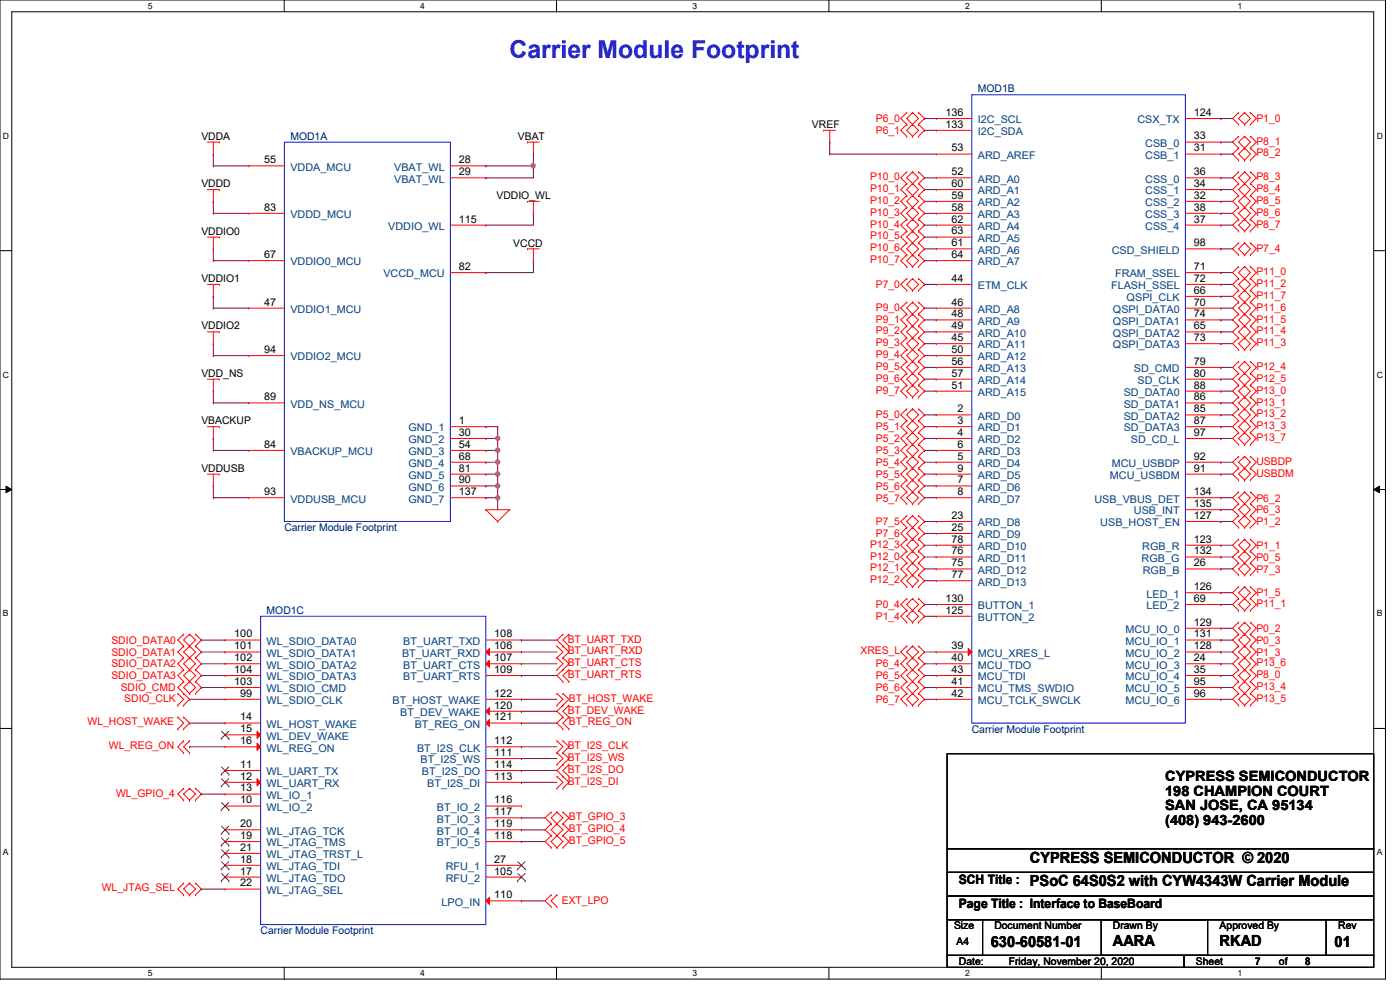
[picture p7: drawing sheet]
<svg xmlns="http://www.w3.org/2000/svg" width="297mm" height="210mm" viewBox="0 0 297 210" stroke-linecap="round" stroke-linejoin="round" font-family="sans-serif">
<defs><g id="words">
<text font-size="5.2" fill="#00f" x="108.1" y="12.4">Carrier Module Footprint</text>
<g font-size="3.3">
<text x="218.5" y="183">CYPRESS SEMICONDUCTOR © 2020</text>
<text x="218.5" y="188">PSoC 64S0S2 with CYW4343W Carrier Module</text>
<text x="210.2" y="200.9">630-60581-01</text>
<text x="236.1" y="200.6">AARA</text>
<text x="258.7" y="200.6">RKAD</text>
<text x="283.1" y="200.9">01</text>
</g>
<g font-size="3">
<text x="247.2" y="165.7">CYPRESS SEMICONDUCTOR</text>
<text x="247.2" y="168.8">198 CHAMPION COURT</text>
<text x="247.2" y="171.9">SAN JOSE, CA 95134</text>
<text x="247.2" y="175">(408) 943-2600</text>
</g>
<g font-size="2.8">
<text x="203.4" y="187.6">SCH Title :</text>
<text x="203.4" y="192.7">Page Title : Interface to BaseBoard</text>
</g>
<g font-size="2.2" fill="#000080">
<text x="207.4" y="19.6">MOD1B</text>
<text x="61.6" y="29.7">MOD1A</text>
<text x="60.3" y="112.6">Carrier Module Footprint</text>
<text x="56.6" y="130.3">MOD1C</text>
<text x="206.2" y="155.4">Carrier Module Footprint</text>
<text x="55.3" y="198.2">Carrier Module Footprint</text>
</g>
<g font-size="2.2">
<text x="42.7" y="29.7">VDDA</text>
<text x="109.9" y="29.7">VBAT</text>
<text x="172.3" y="27.2">VREF</text>
<text x="200.6" y="24.6">136</text>
<text x="200.6" y="27.1">133</text>
<text x="253.2" y="24.6">124</text>
<text x="253.2" y="29.6">33</text>
<text x="56" y="34.6">55</text>
<text x="97.3" y="34.6">28</text>
<text x="201.8" y="32.1">53</text>
<text x="253.2" y="32.1">31</text>
<text x="42.7" y="39.8">VDDD</text>
<text x="97.3" y="37.2">29</text>
<text x="201.8" y="37.2">52</text>
<text x="201.8" y="39.7">60</text>
<text x="253.2" y="37.2">36</text>
<text x="253.2" y="39.7">34</text>
<text x="56" y="44.7">83</text>
<text x="97.3" y="47.2">115</text>
<text x="105.3" y="42.2">VDDIO_WL</text>
<text x="201.8" y="42.2">59</text>
<text x="201.8" y="44.7">58</text>
<text x="201.8" y="47.2">62</text>
<text x="253.2" y="42.2">32</text>
<text x="253.2" y="44.7">38</text>
<text x="253.2" y="47.2">37</text>
<text x="42.7" y="49.8">VDDIO0</text>
<text x="108.9" y="52.3">VCCD</text>
<text x="201.8" y="49.7">63</text>
<text x="201.8" y="52.2">61</text>
<text x="253.2" y="52.2">98</text>
<text x="42.7" y="59.9">VDDIO1</text>
<text x="56" y="54.7">67</text>
<text x="97.3" y="57.3">82</text>
<text x="201.8" y="54.7">64</text>
<text x="201.8" y="59.8">44</text>
<text x="253.2" y="57.3">71</text>
<text x="253.2" y="59.8">72</text>
<text x="56" y="64.8">47</text>
<text x="201.8" y="64.8">46</text>
<text x="253.2" y="62.3">66</text>
<text x="253.2" y="64.8">70</text>
<text x="42.7" y="69.9">VDDIO2</text>
<text x="201.8" y="67.3">48</text>
<text x="201.8" y="69.8">49</text>
<text x="253.2" y="67.3">74</text>
<text x="253.2" y="69.8">65</text>
<text x="56" y="74.9">94</text>
<text x="201.8" y="72.3">45</text>
<text x="201.8" y="74.9">50</text>
<text x="201.8" y="77.4">56</text>
<text x="253.2" y="72.3">73</text>
<text x="253.2" y="77.4">79</text>
<text x="42.7" y="80">VDD_NS</text>
<text x="201.8" y="79.9">57</text>
<text x="201.8" y="82.4">51</text>
<text x="253.2" y="79.9">80</text>
<text x="253.2" y="82.4">88</text>
<text x="56" y="84.9">89</text>
<text x="97.3" y="90">1</text>
<text x="203.1" y="87.5">2</text>
<text x="203.1" y="90">3</text>
<text x="253.2" y="84.9">86</text>
<text x="253.2" y="87.5">85</text>
<text x="253.2" y="90">87</text>
<text x="42.7" y="90">VBACKUP</text>
<text x="56" y="95">84</text>
<text x="97.3" y="92.5">30</text>
<text x="97.3" y="95">54</text>
<text x="203.1" y="92.5">4</text>
<text x="203.1" y="95">6</text>
<text x="253.2" y="92.5">97</text>
<text x="42.7" y="100.1">VDDUSB</text>
<text x="97.3" y="97.5">68</text>
<text x="97.3" y="100">81</text>
<text x="203.1" y="97.5">5</text>
<text x="203.1" y="100">9</text>
<text x="253.2" y="100">91</text>
<text x="253.2" y="97.5">92</text>
<text x="56" y="105">93</text>
<text x="97.3" y="102.5">90</text>
<text x="97.3" y="105">137</text>
<text x="203.1" y="102.5">7</text>
<text x="203.1" y="105">8</text>
<text x="253.2" y="105">134</text>
<text x="253.2" y="107.6">135</text>
<text x="201.8" y="110.1">23</text>
<text x="201.8" y="112.6">25</text>
<text x="253.2" y="110.1">127</text>
<text x="201.8" y="115.1">78</text>
<text x="201.8" y="117.6">76</text>
<text x="253.2" y="115.1">123</text>
<text x="253.2" y="117.6">132</text>
<text x="201.8" y="120.1">75</text>
<text x="201.8" y="122.6">77</text>
<text x="253.2" y="120.1">26</text>
<text x="253.2" y="125.2">126</text>
<text x="200.6" y="130.2">125</text>
<text x="200.6" y="127.7">130</text>
<text x="253.2" y="127.7">69</text>
<text x="49.7" y="135.2">100</text>
<text x="49.7" y="137.8">101</text>
<text x="104.9" y="135.2">108</text>
<text x="104.9" y="137.8">106</text>
<text x="201.8" y="137.8">39</text>
<text x="253.2" y="132.7">129</text>
<text x="253.2" y="135.2">131</text>
<text x="253.2" y="137.8">128</text>
<text x="49.7" y="140.3">102</text>
<text x="49.7" y="142.7">104</text>
<text x="104.9" y="140.3">107</text>
<text x="104.9" y="142.7">109</text>
<text x="201.8" y="142.7">43</text>
<text x="201.8" y="140.3">40</text>
<text x="253.2" y="140.3">24</text>
<text x="253.2" y="142.7">35</text>
<text x="49.7" y="145.3">103</text>
<text x="51" y="147.8">99</text>
<text x="104.9" y="147.8">122</text>
<text x="201.8" y="147.8">42</text>
<text x="201.8" y="145.3">41</text>
<text x="253.2" y="145.3">95</text>
<text x="253.2" y="147.8">96</text>
<text x="51" y="152.8">14</text>
<text x="51" y="155.3">15</text>
<text x="104.9" y="150.3">120</text>
<text x="104.9" y="152.8">121</text>
<text x="51" y="157.9">16</text>
<text x="104.9" y="157.9">112</text>
<text x="104.9" y="160.4">111</text>
<text x="51" y="162.9">11</text>
<text x="51" y="165.4">12</text>
<text x="51" y="167.9">13</text>
<text x="104.9" y="162.9">114</text>
<text x="104.9" y="165.4">113</text>
<text x="51" y="170.4">10</text>
<text x="104.9" y="170.4">116</text>
<text x="104.9" y="172.9">117</text>
<text x="51" y="175.5">20</text>
<text x="51" y="178">19</text>
<text x="104.9" y="175.5">119</text>
<text x="104.9" y="178">118</text>
<text x="51" y="180.5">21</text>
<text x="51" y="183">18</text>
<text x="51" y="185.5">17</text>
<text x="104.9" y="183">27</text>
<text x="104.9" y="185.5">105</text>
<text x="51" y="188">22</text>
<text x="104.9" y="190.5">110</text>
<text x="202.4" y="197.1">Size</text>
<text x="210.9" y="197.1">Document Number</text>
<text x="236.1" y="197.1">Drawn By</text>
<text x="258.7" y="197.1">Approved By</text>
<text x="283.9" y="197.1">Rev</text>
<text x="202.9" y="200.4">A4</text>
<text x="203.4" y="204.7">Date:</text>
<text x="214" y="204.7">Friday, November 20, 2020</text>
<text x="253.7" y="204.7">Sheet</text>
<text x="266.3" y="204.7">7</text>
<text x="271.3" y="204.7">of</text>
<text x="276.9" y="204.7">8</text>
</g>
<g font-size="2.2" fill="#f00">
<text x="185.8" y="25.9">P6_0</text>
<text x="185.8" y="28.4">P6_1</text>
<text x="266.5" y="25.9">P1_0</text>
<text x="266.5" y="30.7">P8_1</text>
<text x="266.5" y="33.2">P8_2</text>
<text x="184.6" y="38.2">P10_0</text>
<text x="184.6" y="40.7">P10_1</text>
<text x="266.5" y="40.7">P8_4</text>
<text x="266.5" y="38.2">P8_3</text>
<text x="184.6" y="43.3">P10_2</text>
<text x="184.6" y="45.8">P10_3</text>
<text x="266.5" y="45.8">P8_6</text>
<text x="266.5" y="43.3">P8_5</text>
<text x="184.6" y="48.3">P10_4</text>
<text x="184.6" y="50.8">P10_5</text>
<text x="184.6" y="53.3">P10_6</text>
<text x="266.5" y="48.3">P8_7</text>
<text x="266.5" y="53.6">P7_4</text>
<text x="184.6" y="55.8">P10_7</text>
<text x="266.5" y="58.3">P11_0</text>
<text x="185.8" y="61.1">P7_0</text>
<text x="185.8" y="65.9">P9_0</text>
<text x="266.5" y="60.9">P11_2</text>
<text x="266.5" y="63.4">P11_7</text>
<text x="266.5" y="65.9">P11_6</text>
<text x="185.8" y="68.4">P9_1</text>
<text x="185.8" y="70.9">P9_2</text>
<text x="266.5" y="70.9">P11_4</text>
<text x="266.5" y="68.4">P11_5</text>
<text x="185.8" y="73.4">P9_3</text>
<text x="185.8" y="75.9">P9_4</text>
<text x="266.5" y="73.4">P11_3</text>
<text x="185.8" y="78.4">P9_5</text>
<text x="185.8" y="81">P9_6</text>
<text x="185.8" y="83.5">P9_7</text>
<text x="266.5" y="78.4">P12_4</text>
<text x="266.5" y="81">P12_5</text>
<text x="266.5" y="83.5">P13_0</text>
<text x="185.8" y="88.8">P5_0</text>
<text x="266.5" y="86">P13_1</text>
<text x="266.5" y="88.5">P13_2</text>
<text x="185.8" y="91.3">P5_1</text>
<text x="185.8" y="93.8">P5_2</text>
<text x="266.5" y="93.6">P13_7</text>
<text x="266.5" y="91">P13_3</text>
<text x="185.8" y="96.3">P5_3</text>
<text x="185.8" y="98.8">P5_4</text>
<text x="185.8" y="101.3">P5_5</text>
<text x="266.5" y="98.6">USBDP</text>
<text x="266.5" y="101.1">USBDM</text>
<text x="185.8" y="103.8">P5_6</text>
<text x="185.8" y="106.4">P5_7</text>
<text x="266.5" y="106.4">P6_2</text>
<text x="185.8" y="111.4">P7_5</text>
<text x="185.8" y="113.9">P7_6</text>
<text x="266.5" y="108.9">P6_3</text>
<text x="266.5" y="111.4">P1_2</text>
<text x="184.6" y="118.7">P12_0</text>
<text x="184.6" y="116.2">P12_3</text>
<text x="266.5" y="119">P0_5</text>
<text x="266.5" y="116.4">P1_1</text>
<text x="184.6" y="121.2">P12_1</text>
<text x="184.6" y="123.7">P12_2</text>
<text x="266.5" y="121.5">P7_3</text>
<text x="185.8" y="129">P0_4</text>
<text x="185.8" y="131.5">P1_4</text>
<text x="266.5" y="126.5">P1_5</text>
<text x="266.5" y="128.7">P11_1</text>
<text x="23.6" y="136.6">SDIO_DATA0</text>
<text x="120.4" y="136.3">BT_UART_TXD</text>
<text x="266.5" y="134">P0_2</text>
<text x="266.5" y="136.6">P0_3</text>
<text x="23.6" y="139.1">SDIO_DATA1</text>
<text x="23.6" y="141.6">SDIO_DATA2</text>
<text x="120.4" y="138.8">BT_UART_RXD</text>
<text x="120.4" y="141.3">BT_UART_CTS</text>
<text x="120.4" y="143.8">BT_UART_RTS</text>
<text x="182.5" y="138.8">XRES_L</text>
<text x="185.8" y="141.6">P6_4</text>
<text x="266.5" y="139.1">P1_3</text>
<text x="266.5" y="143.8">P8_0</text>
<text x="266.5" y="141.3">P13_6</text>
<text x="23.6" y="144.1">SDIO_DATA3</text>
<text x="25.6" y="146.6">SDIO_CMD</text>
<text x="26.4" y="148.9">SDIO_CLK</text>
<text x="120.7" y="148.9">BT_HOST_WAKE</text>
<text x="185.8" y="149.1">P6_7</text>
<text x="185.8" y="144.1">P6_5</text>
<text x="185.8" y="146.6">P6_6</text>
<text x="266.5" y="146.3">P13_4</text>
<text x="266.5" y="148.9">P13_5</text>
<text x="18.6" y="153.9">WL_HOST_WAKE</text>
<text x="120.4" y="151.4">BT_DEV_WAKE</text>
<text x="120.7" y="153.9">BT_REG_ON</text>
<text x="23.1" y="158.9">WL_REG_ON</text>
<text x="120.4" y="161.5">BT_I2S_WS</text>
<text x="120.4" y="158.9">BT_I2S_CLK</text>
<text x="120.4" y="164">BT_I2S_DO</text>
<text x="120.4" y="166.5">BT_I2S_DI</text>
<text x="24.6" y="169">WL_GPIO_4</text>
<text x="120.7" y="174">BT_GPIO_3</text>
<text x="120.7" y="176.5">BT_GPIO_4</text>
<text x="120.7" y="179">BT_GPIO_5</text>
<text x="21.6" y="189.1">WL_JTAG_SEL</text>
<text x="119.2" y="191.9">EXT_LPO</text>
</g>
<g font-size="2.2" fill="#004080">
<text x="207.4" y="26.2">I2C_SCL</text>
<text x="207.4" y="28.7">I2C_SDA</text>
<text x="241.3" y="26.2">CSX_TX</text>
<text x="207.4" y="33.7">ARD_AREF</text>
<text x="243" y="31.2">CSB_0</text>
<text x="243" y="33.7">CSB_1</text>
<text x="61.6" y="36.2">VDDA_MCU</text>
<text x="83.6" y="36.2">VBAT_WL</text>
<text x="83.6" y="38.7">VBAT_WL</text>
<text x="207.4" y="38.7">ARD_A0</text>
<text x="207.4" y="41.2">ARD_A1</text>
<text x="243" y="38.7">CSS_0</text>
<text x="243" y="41.2">CSS_1</text>
<text x="61.6" y="46.3">VDDD_MCU</text>
<text x="207.4" y="43.7">ARD_A2</text>
<text x="207.4" y="46.3">ARD_A3</text>
<text x="243" y="43.7">CSS_2</text>
<text x="243" y="46.3">CSS_3</text>
<text x="82.3" y="48.8">VDDIO_WL</text>
<text x="207.4" y="48.8">ARD_A4</text>
<text x="207.4" y="51.3">ARD_A5</text>
<text x="207.4" y="53.8">ARD_A6</text>
<text x="235.8" y="53.8">CSD_SHIELD</text>
<text x="243" y="48.8">CSS_4</text>
<text x="61.6" y="56.3">VDDIO0_MCU</text>
<text x="81.3" y="58.8">VCCD_MCU</text>
<text x="207.4" y="56.3">ARD_A7</text>
<text x="236.6" y="58.8">FRAM_SSEL</text>
<text x="207.4" y="61.3">ETM_CLK</text>
<text x="235.7" y="61.3">FLASH_SSEL</text>
<text x="239" y="63.9">QSPI_CLK</text>
<text x="61.6" y="66.4">VDDIO1_MCU</text>
<text x="207.4" y="66.4">ARD_A8</text>
<text x="207.4" y="68.9">ARD_A9</text>
<text x="207.4" y="71.4">ARD_A10</text>
<text x="236.1" y="66.4">QSPI_DATA0</text>
<text x="236.1" y="68.9">QSPI_DATA1</text>
<text x="236.1" y="71.4">QSPI_DATA2</text>
<text x="61.6" y="76.5">VDDIO2_MCU</text>
<text x="207.4" y="73.9">ARD_A11</text>
<text x="207.4" y="76.5">ARD_A12</text>
<text x="236.1" y="73.9">QSPI_DATA3</text>
<text x="207.4" y="79">ARD_A13</text>
<text x="207.4" y="81.4">ARD_A14</text>
<text x="207.4" y="84">ARD_A15</text>
<text x="238.4" y="84">SD_DATA0</text>
<text x="240.5" y="79">SD_CMD</text>
<text x="241.3" y="81.4">SD_CLK</text>
<text x="61.6" y="86.5">VDD_NS_MCU</text>
<text x="207.4" y="89">ARD_D0</text>
<text x="238.4" y="86.5">SD_DATA1</text>
<text x="238.4" y="89">SD_DATA2</text>
<text x="86.7" y="91.5">GND_1</text>
<text x="86.7" y="94">GND_2</text>
<text x="207.4" y="91.5">ARD_D1</text>
<text x="207.4" y="94">ARD_D2</text>
<text x="238.4" y="91.5">SD_DATA3</text>
<text x="239.9" y="94">SD_CD_L</text>
<text x="61.6" y="96.6">VBACKUP_MCU</text>
<text x="86.7" y="96.6">GND_3</text>
<text x="86.7" y="99.1">GND_4</text>
<text x="86.7" y="101.6">GND_5</text>
<text x="207.4" y="96.6">ARD_D3</text>
<text x="207.4" y="99.1">ARD_D4</text>
<text x="207.4" y="101.6">ARD_D5</text>
<text x="235.5" y="101.6">MCU_USBDM</text>
<text x="235.8" y="99.1">MCU_USBDP</text>
<text x="61.6" y="106.6">VDDUSB_MCU</text>
<text x="86.7" y="104.1">GND_6</text>
<text x="86.7" y="106.6">GND_7</text>
<text x="207.4" y="104.1">ARD_D6</text>
<text x="207.4" y="106.6">ARD_D7</text>
<text x="232.2" y="106.6">USB_VBUS_DET</text>
<text x="207.4" y="111.6">ARD_D8</text>
<text x="233.4" y="111.6">USB_HOST_EN</text>
<text x="240.5" y="109.1">USB_INT</text>
<text x="207.4" y="114.2">ARD_D9</text>
<text x="207.4" y="116.7">ARD_D10</text>
<text x="207.4" y="119.2">ARD_D11</text>
<text x="242.2" y="119.2">RGB_G</text>
<text x="242.3" y="116.7">RGB_R</text>
<text x="207.4" y="121.7">ARD_D12</text>
<text x="207.4" y="124.2">ARD_D13</text>
<text x="242.4" y="121.7">RGB_B</text>
<text x="207.4" y="131.7">BUTTON_2</text>
<text x="207.4" y="129.2">BUTTON_1</text>
<text x="243.2" y="126.7">LED_1</text>
<text x="243.2" y="129.2">LED_2</text>
<text x="56.6" y="136.8">WL_SDIO_DATA0</text>
<text x="85.6" y="136.8">BT_UART_TXD</text>
<text x="238.8" y="134.3">MCU_IO_0</text>
<text x="238.8" y="136.8">MCU_IO_1</text>
<text x="56.6" y="139.3">WL_SDIO_DATA1</text>
<text x="56.6" y="141.8">WL_SDIO_DATA2</text>
<text x="85.3" y="139.3">BT_UART_RXD</text>
<text x="85.6" y="141.8">BT_UART_CTS</text>
<text x="207.4" y="139.3">MCU_XRES_L</text>
<text x="207.4" y="141.8">MCU_TDO</text>
<text x="238.8" y="139.3">MCU_IO_2</text>
<text x="238.8" y="141.8">MCU_IO_3</text>
<text x="56.6" y="144.3">WL_SDIO_DATA3</text>
<text x="56.6" y="149.4">WL_SDIO_CLK</text>
<text x="56.6" y="146.9">WL_SDIO_CMD</text>
<text x="83.3" y="149.4">BT_HOST_WAKE</text>
<text x="85.6" y="144.3">BT_UART_RTS</text>
<text x="207.4" y="149.4">MCU_TCLK_SWCLK</text>
<text x="207.4" y="146.9">MCU_TMS_SWDIO</text>
<text x="207.4" y="144.3">MCU_TDI</text>
<text x="238.8" y="144.3">MCU_IO_4</text>
<text x="238.8" y="146.9">MCU_IO_5</text>
<text x="238.8" y="149.4">MCU_IO_6</text>
<text x="56.6" y="154.4">WL_HOST_WAKE</text>
<text x="84.9" y="151.9">BT_DEV_WAKE</text>
<text x="88" y="154.4">BT_REG_ON</text>
<text x="56.6" y="156.9">WL_DEV_WAKE</text>
<text x="56.6" y="159.4">WL_REG_ON</text>
<text x="88.5" y="159.4">BT_I2S_CLK</text>
<text x="89.2" y="161.9">BT_I2S_WS</text>
<text x="56.6" y="164.5">WL_UART_TX</text>
<text x="56.6" y="167">WL_UART_RX</text>
<text x="89.5" y="164.5">BT_I2S_DO</text>
<text x="90.6" y="167">BT_I2S_DI</text>
<text x="56.6" y="169.5">WL_IO_1</text>
<text x="56.6" y="172">WL_IO_2</text>
<text x="92.7" y="172">BT_IO_2</text>
<text x="56.6" y="177">WL_JTAG_TCK</text>
<text x="56.6" y="179.5">WL_JTAG_TMS</text>
<text x="92.7" y="174.5">BT_IO_3</text>
<text x="92.7" y="177">BT_IO_4</text>
<text x="92.7" y="179.5">BT_IO_5</text>
<text x="56.6" y="182">WL_JTAG_TRST_L</text>
<text x="56.6" y="184.6">WL_JTAG_TDI</text>
<text x="94.6" y="184.6">RFU_1</text>
<text x="56.6" y="187.1">WL_JTAG_TDO</text>
<text x="56.6" y="189.6">WL_JTAG_SEL</text>
<text x="94.6" y="187.1">RFU_2</text>
<text x="93.7" y="192.1">LPO_IN</text>
</g>
<g font-size="1.8">
<text x="31.4" y="1.9">5</text>
<text x="89.2" y="1.9">4</text>
<text x="146.9" y="1.9">3</text>
<text x="204.7" y="1.9">2</text>
<text x="262.5" y="1.9">1</text>
<text x=".6" y="29.4">D</text>
<text x="292.1" y="29.4">D</text>
<text x=".6" y="80.1">C</text>
<text x="292.1" y="80.1">C</text>
<text x=".6" y="130.8">B</text>
<text x="292.1" y="130.8">B</text>
<text x=".6" y="181.4">A</text>
<text x="292.1" y="181.4">A</text>
<text x="31.4" y="207.1">5</text>
<text x="89.2" y="207.1">4</text>
<text x="146.9" y="207.1">3</text>
<text x="204.7" y="207.1">2</text>
<text x="262.5" y="207.1">1</text>
</g>
</g></defs>
<path d="M0 0h293.9v207.7h-293.9zM2.5 2.5h288.9v202.7h-288.9z" fill="none" stroke="#000" stroke-width=".21"/>
<g fill="#fff">
<path d="M31.4 .3h.9v1.9h-.9z"/>
<path d="M31.4 205.4h.9v2h-.9z"/>
</g>
<path d="M60.3 0v2.5M60.3 205.2v2.5" fill="none" stroke="#000" stroke-width=".21"/>
<g fill="#fff">
<path d="M89.2 .3h.9v1.9h-.9z"/>
<path d="M89.2 205.4h.9v2h-.9z"/>
</g>
<path d="M118.1 0v2.5M118.1 205.2v2.5" fill="none" stroke="#000" stroke-width=".21"/>
<g fill="#fff">
<path d="M146.9 .3h1v1.9h-1z"/>
<path d="M146.9 205.4h1v2h-1z"/>
</g>
<path d="M175.9 0v2.5M175.9 205.2v2.5" fill="none" stroke="#000" stroke-width=".21"/>
<g fill="#fff">
<path d="M204.7 .3h1v1.9h-1z"/>
<path d="M204.7 205.4h1v2h-1z"/>
</g>
<path d="M233.6 0v2.5M233.6 205.2v2.5" fill="none" stroke="#000" stroke-width=".21"/>
<g fill="#fff">
<path d="M262.5 .3h1v1.9h-1z"/>
<path d="M262.5 205.4h1v2h-1z"/>
<path d="M.6 27.8h1.3v2h-1.3z"/>
<path d="M292.1 27.8h1.2v2h-1.2z"/>
<path d="M.6 78.5h1.3v2h-1.3z"/>
<path d="M292.1 78.5h1.2v2h-1.2z"/>
</g>
<path d="M0 53.2h2.5M291.4 53.2h2.5" fill="none" stroke="#000" stroke-width=".21"/>
<g fill="#fff">
<path d="M.6 129.2h1.2v1.9h-1.2z"/>
<path d="M292.1 129.2h1.1v1.9h-1.1z"/>
</g>
<path d="M0 103.8h2.5M1.3 103.1l1.2 .7-1.2 .7zM291.4 103.8l1.3-.7v1.4zM291.4 103.8h2.5" fill="none" stroke="#000" stroke-width=".21"/>
<path d="M1.3 103.1l1.2 .7-1.2 .7zM291.4 103.8l1.3-.7v1.4z" fill="#000"/>
<g fill="#fff">
<path d="M.6 179.8h1.2v2h-1.2z"/>
<path d="M292.1 179.8h1.1v2h-1.1z"/>
</g>
<path d="M0 154.5h2.5M200.9 159.9h90.5v20.1h-90.5zM291.4 154.5h2.5M200.9 180h90.5v5h-90.5zM200.9 185h90.5v5.1h-90.5zM200.9 195.1h7.5v7.5h-7.5zM200.9 190.1h90.5v5h-90.5zM208.4 195.1h72.9v7.5h-72.9zM233.6 195.1h22.6v7.5h-22.6zM281.3 195.1h10.1v7.5h-10.1zM200.9 202.6h50.3v2.6h-50.3zM251.2 202.6h40.2v2.6h-40.2z" fill="none" stroke="#000" stroke-width=".21"/>
<g fill="none" stroke="#f00" stroke-width=".21">
<path d="M44 30.1h2.5M45.3 32.7h.1M45.3 30.1v2.6M46.5 30.1h.1M111.9 30.1h.1M111.9 30.1h2.5M113.2 32.7h.1M113.2 30.1v2.6M174.8 27.6h.1M174.8 27.6h2.4M176 30.1h.1M176 27.6v2.5"/>
<path d="M192.4 23.9h.1M192.4 26.4h.1M192.4 28.9h.1M192.4 38.9h.1M192.4 36.4h.1M192.4 23.9l-1.3 1.2 1.3 1.3M192.4 26.4l-1.3 1.2 1.3 1.3M192.4 38.9l-1.3 1.3 1.3 1.3M192.4 36.4l-1.3 1.3 1.3 1.2M193.6 26.4h.1M193.6 23.9h.1M193.6 28.9h.1"/>
<path d="M193.6 36.4h.1M193.6 38.9h.1M193.6 23.9l1.3 1.2-1.3 1.3M193.6 23.9l-1.2 1.2 2.5 2.5-1.3 1.3M193.6 26.4l-1.2 1.2 1.2 1.3M193.6 36.4l1.3 1.3-1.3 1.2M193.6 36.4l-1.2 1.3 2.5 2.5-2.5 2.5 1.2 1.3M193.6 38.9l-1.2 1.3 1.2 1.3M194.9 23.9h.1M194.9 26.4h.1M194.9 28.9h.1M194.9 38.9h.1"/>
<path d="M194.9 36.4h.1M194.9 23.9l1.2 1.2-1.2 1.3M194.9 26.4l1.2 1.2-1.2 1.3M194.9 36.4l1.2 1.3-1.2 1.2M194.9 38.9l1.2 1.3-1.2 1.3M262.8 23.9h.1M262.8 26.4h.1M262.8 31.4h.1M262.8 28.9h.1M262.8 38.9h.1M262.8 36.4h.1M262.8 34h.1"/>
<path d="M262.8 23.9l-1.3 1.2 1.3 1.3M262.8 36.4l-1.3 1.3 1.3 1.2M262.8 38.9l-1.3 1.3 1.3 1.3M262.8 28.9l-1.3 1.2 1.3 1.3M262.8 31.4l-1.3 1.3 1.3 1.3M264 26.4h.1M264 23.9h.1M264 28.9h.1M264 31.4h.1M264 38.9h.1M264 36.4h.1M264 34h.1"/>
<path d="M264 36.4l1.3 1.3-2.5 2.5 2.5 2.5-1.3 1.3M264 23.9l-1.2 1.2 1.2 1.3M264 23.9l1.3 1.2-1.3 1.3M264 28.9l-1.2 1.2 1.2 1.3M264 28.9l1.3 1.2-1.3 1.3M264 38.9l1.3 1.3-1.3 1.3M264 36.4l-1.2 1.3 1.2 1.2M264 31.4l-1.2 1.3 1.2 1.3M264 31.4l1.3 1.3-1.3 1.3M265.3 23.9h.1M265.3 26.4h.1M265.3 31.4h.1"/>
<path d="M265.3 28.9h.1M265.3 38.9h.1M265.3 36.4h.1M265.3 34h.1M265.3 38.9l1.2 1.3-1.2 1.3M265.3 31.4l1.2 1.3-1.2 1.3M265.3 23.9l1.2 1.2-1.2 1.3M265.3 28.9l1.2 1.2-1.2 1.3M265.3 36.4l1.2 1.3-1.2 1.2M44 40.2h2.5M44 50.3h2.5M45.3 42.7h.1"/>
<path d="M45.3 52.8h.1M45.3 40.2v2.5M45.3 50.3v2.5M46.5 40.2h.1M46.5 50.3h.1M111.9 42.7h.1M111.9 52.8h.1M111.9 42.7h2.5M111.9 52.8h2.5M113.2 45.3h.1M113.2 55.3h.1M113.2 42.7v2.6"/>
<path d="M113.2 52.8v2.5M192.4 41.5h.1M192.4 44h.1M192.4 46.5h.1M192.4 49h.1M192.4 51.5h.1M192.4 54.1h.1M192.4 56.6h.1M192.4 59.1h.1M192.4 44l-1.3 1.3 1.3 1.2M192.4 41.5l-1.3 1.2 1.3 1.3M192.4 49l-1.3 1.3 1.3 1.2"/>
<path d="M192.4 51.5l-1.3 1.3 1.3 1.3M192.4 46.5l-1.3 1.3 1.3 1.2M192.4 54.1l-1.3 1.2 1.3 1.3M192.4 59.1l-1.3 1.2 1.3 1.3M193.6 41.5h.1M193.6 44h.1M193.6 46.5h.1M193.6 49h.1M193.6 51.5h.1M193.6 54.1h.1M193.6 56.6h.1M193.6 59.1h.1"/>
<path d="M193.6 41.5l1.3 1.2-1.3 1.3M193.6 44l1.3 1.3-2.5 2.5 1.2 1.2M193.6 44l-1.2 1.3 1.2 1.2M193.6 46.5l1.3 1.3-1.3 1.2M193.6 49l1.3 1.3-1.3 1.2M193.6 49l-1.2 1.3 2.5 2.5-2.5 2.5 1.2 1.3M193.6 51.5l-1.2 1.3 1.2 1.3M193.6 54.1l1.3 1.2-1.3 1.3M193.6 59.1l1.3 1.2-1.3 1.3M193.6 59.1l-1.2 1.2 1.2 1.3M194.9 41.5h.1M194.9 44h.1"/>
<path d="M194.9 46.5h.1M194.9 49h.1M194.9 51.5h.1M194.9 54.1h.1M194.9 56.6h.1M194.9 59.1h.1M194.9 44l1.2 1.3-1.2 1.2M194.9 41.5l1.2 1.2-1.2 1.3M194.9 49l1.2 1.3-1.2 1.2M194.9 46.5l1.2 1.3-1.2 1.2M194.9 51.5l1.2 1.3-1.2 1.3M194.9 54.1l1.2 1.2-1.2 1.3"/>
<path d="M194.9 59.1l1.2 1.2-1.2 1.3M262.8 41.5h.1M262.8 49h.1M262.8 46.5h.1M262.8 44h.1M262.8 59.1h.1M262.8 56.6h.1M262.8 51.5h.1M262.8 54.1h.1M262.8 44l-1.3 1.3 1.3 1.2M262.8 56.6l-1.3 1.2 1.3 1.3M262.8 46.5l-1.3 1.3 1.3 1.2"/>
<path d="M262.8 51.5l-1.3 1.3 1.3 1.3M262.8 41.5l-1.3 1.2 1.3 1.3M262.8 59.1l-1.3 1.2 1.3 1.3M264 41.5h.1M264 46.5h.1M264 49h.1M264 44h.1M264 56.6h.1M264 59.1h.1M264 54.1h.1M264 51.5h.1M264 46.5l-1.2 1.3 1.2 1.2"/>
<path d="M264 44l-1.2 1.3 2.5 2.5-1.3 1.2M264 44l1.3 1.3-1.3 1.2M264 41.5l-1.2 1.2 1.2 1.3M264 56.6l-1.2 1.2 2.5 2.5-1.3 1.3M264 56.6l1.3 1.2-1.3 1.3M264 59.1l-1.2 1.2 1.2 1.3M264 51.5l-1.2 1.3 1.2 1.3M264 51.5l1.3 1.3-1.3 1.3M265.3 41.5h.1M265.3 49h.1M265.3 46.5h.1M265.3 44h.1"/>
<path d="M265.3 59.1h.1M265.3 56.6h.1M265.3 51.5h.1M265.3 54.1h.1M265.3 44l1.2 1.3-1.2 1.2M265.3 51.5l1.2 1.3-1.2 1.3M265.3 46.5l1.2 1.3-1.2 1.2M265.3 41.5l1.2 1.2-1.2 1.3M265.3 56.6l1.2 1.2-1.2 1.3M265.3 59.1l1.2 1.2-1.2 1.3M44 60.3h2.5M44 70.4h2.5"/>
<path d="M45.3 62.9h.1M45.3 72.9h.1M45.3 60.3v2.6M45.3 70.4v2.5M46.5 60.3h.1M46.5 70.4h.1M192.4 61.6h.1M192.4 66.6h.1M192.4 64.1h.1M192.4 69.1h.1M192.4 71.7h.1M192.4 74.2h.1"/>
<path d="M192.4 76.7h.1M192.4 79.2h.1M192.4 76.7l-1.3 1.2 1.3 1.3M192.4 64.1l-1.3 1.3 1.3 1.2M192.4 69.1l-1.3 1.3 1.3 1.3M192.4 66.6l-1.3 1.3 1.3 1.2M192.4 74.2l-1.3 1.2 1.3 1.3M192.4 71.7l-1.3 1.2 1.3 1.3M192.4 79.2l-1.3 1.2 1.3 1.3M193.6 61.6h.1M193.6 64.1h.1M193.6 66.6h.1"/>
<path d="M193.6 69.1h.1M193.6 71.7h.1M193.6 74.2h.1M193.6 76.7h.1M193.6 79.2h.1M193.6 71.7l1.3 1.2-1.3 1.3M193.6 74.2l-1.2 1.2 2.5 2.5-2.5 2.5 1.2 1.3M193.6 64.1l1.3 1.3-2.5 2.5 1.2 1.2M193.6 64.1l-1.2 1.3 1.2 1.2M193.6 66.6l1.3 1.3-1.3 1.2M193.6 69.1l1.3 1.3-2.5 2.5 1.2 1.3M193.6 69.1l-1.2 1.3 1.2 1.3"/>
<path d="M193.6 74.2l1.3 1.2-1.3 1.3M193.6 76.7l-1.2 1.2 1.2 1.3M193.6 79.2l1.3 1.2-1.3 1.3M194.9 61.6h.1M194.9 66.6h.1M194.9 64.1h.1M194.9 69.1h.1M194.9 71.7h.1M194.9 74.2h.1M194.9 76.7h.1M194.9 79.2h.1M194.9 71.7l1.2 1.2-1.2 1.3"/>
<path d="M194.9 64.1l1.2 1.3-1.2 1.2M194.9 66.6l1.2 1.3-1.2 1.2M194.9 69.1l1.2 1.3-1.2 1.3M194.9 74.2l1.2 1.2-1.2 1.3M194.9 76.7l1.2 1.2-1.2 1.3M194.9 79.2l1.2 1.2-1.2 1.3M262.8 79.2h.1M262.8 76.7h.1M262.8 61.6h.1M262.8 64.1h.1M262.8 71.7h.1M262.8 74.2h.1"/>
<path d="M262.8 69.1h.1M262.8 66.6h.1M262.8 76.7l-1.3 1.2 1.3 1.3M262.8 71.7l-1.3 1.2 1.3 1.3M262.8 79.2l-1.3 1.2 1.3 1.3M262.8 61.6l-1.3 1.3 1.3 1.2M262.8 64.1l-1.3 1.3 1.3 1.2M262.8 69.1l-1.3 1.3 1.3 1.3M262.8 66.6l-1.3 1.3 1.3 1.2M264 76.7h.1M264 79.2h.1M264 61.6h.1"/>
<path d="M264 64.1h.1M264 74.2h.1M264 71.7h.1M264 69.1h.1M264 66.6h.1M264 76.7l-1.2 1.2 2.5 2.5-1.3 1.3M264 76.7l1.3 1.2-1.3 1.3M264 79.2l-1.2 1.2 1.2 1.3M264 61.6l-1.2 1.3 1.2 1.2M264 61.6l1.3 1.3-2.5 2.5 2.5 2.5-1.3 1.2M264 71.7l-1.2 1.2 1.2 1.3M264 69.1l-1.2 1.3 2.5 2.5-1.3 1.3"/>
<path d="M264 69.1l1.3 1.3-1.3 1.3M264 66.6l-1.2 1.3 1.2 1.2M264 64.1l1.3 1.3-1.3 1.2M265.3 79.2h.1M265.3 76.7h.1M265.3 61.6h.1M265.3 64.1h.1M265.3 71.7h.1M265.3 74.2h.1M265.3 69.1h.1M265.3 66.6h.1M265.3 71.7l1.2 1.2-1.2 1.3"/>
<path d="M265.3 76.7l1.2 1.2-1.2 1.3M265.3 79.2l1.2 1.2-1.2 1.3M265.3 61.6l1.2 1.3-1.2 1.2M265.3 64.1l1.2 1.3-1.2 1.2M265.3 69.1l1.2 1.3-1.2 1.3M265.3 66.6l1.2 1.3-1.2 1.2M44 80.4h2.5M44 90.5h2.5M45.3 83h.1M45.3 93h.1M45.3 80.4v2.6M45.3 90.5v2.5"/>
<path d="M46.5 80.4h.1M46.5 90.5h.1M192.4 81.7h.1M192.4 84.2h.1M192.4 86.7h.1M192.4 89.2h.1M192.4 91.8h.1M192.4 94.3h.1M192.4 96.8h.1M192.4 99.3h.1M192.4 94.3l-1.3 1.2 1.3 1.3M192.4 86.7l-1.3 1.3 1.3 1.2"/>
<path d="M192.4 99.3l-1.3 1.3 1.3 1.2M192.4 81.7l-1.3 1.3 1.3 1.2M192.4 89.2l-1.3 1.3 1.3 1.3M192.4 91.8l-1.3 1.2 1.3 1.3M192.4 96.8l-1.3 1.2 1.3 1.3M193.6 81.7h.1M193.6 84.2h.1M193.6 89.2h.1M193.6 86.7h.1M193.6 91.8h.1M193.6 94.3h.1M193.6 96.8h.1"/>
<path d="M193.6 99.3h.1M193.6 86.7l-1.2 1.3 2.5 2.5-2.5 2.5 1.2 1.3M193.6 94.3l1.3 1.2-2.5 2.5 1.2 1.3M193.6 96.8l1.3 1.2-1.3 1.3M193.6 99.3l-1.2 1.3 2.5 2.5-2.5 2.5 1.2 1.2M193.6 81.7l1.3 1.3-1.3 1.2M193.6 81.7l-1.2 1.3 1.2 1.2M193.6 86.7l1.3 1.3-1.3 1.2M193.6 89.2l-1.2 1.3 1.2 1.3M193.6 91.8l1.3 1.2-1.3 1.3M193.6 94.3l-1.2 1.2 1.2 1.3M193.6 99.3l1.3 1.3-1.3 1.2"/>
<path d="M194.9 81.7h.1M194.9 84.2h.1M194.9 86.7h.1M194.9 89.2h.1M194.9 91.8h.1M194.9 94.3h.1M194.9 96.8h.1M194.9 99.3h.1M194.9 89.2l1.2 1.3-1.2 1.3M194.9 81.7l1.2 1.3-1.2 1.2M194.9 96.8l1.2 1.2-1.2 1.3M194.9 94.3l1.2 1.2-1.2 1.3"/>
<path d="M194.9 86.7l1.2 1.3-1.2 1.2M194.9 91.8l1.2 1.2-1.2 1.3M194.9 99.3l1.2 1.3-1.2 1.2M262.8 99.3h.1M262.8 96.8h.1M262.8 94.3h.1M262.8 91.8h.1M262.8 81.7h.1M262.8 84.2h.1M262.8 86.7h.1M262.8 89.2h.1M262.8 96.8l-1.3 1.2 1.3 1.3"/>
<path d="M262.8 99.3l-1.3 1.3 1.3 1.2M262.8 91.8l-1.3 1.2 1.3 1.3M262.8 81.7l-1.3 1.3 1.3 1.2M262.8 86.7l-1.3 1.3 1.3 1.2M262.8 84.2l-1.3 1.3 1.3 1.2M262.8 89.2l-1.3 1.3 1.3 1.3M264 96.8h.1M264 99.3h.1M264 91.8h.1M264 94.3h.1M264 81.7h.1M264 84.2h.1"/>
<path d="M264 86.7h.1M264 89.2h.1M264 96.8l-1.2 1.2 1.2 1.3M264 96.8l1.3 1.2-1.3 1.3M264 99.3l-1.2 1.3 1.2 1.2M264 99.3l1.3 1.3-1.3 1.2M264 91.8l-1.2 1.2 1.2 1.3M264 89.2l-1.2 1.3 2.5 2.5-1.3 1.3M264 81.7l-1.2 1.3 2.5 2.5-1.3 1.2M264 81.7l1.3 1.3-1.3 1.2M264 84.2l-1.2 1.3 1.2 1.2M264 86.7l-1.2 1.3 1.2 1.2"/>
<path d="M264 86.7l1.3 1.3-1.3 1.2M264 89.2l1.3 1.3-1.3 1.3M265.3 99.3h.1M265.3 96.8h.1M265.3 94.3h.1M265.3 91.8h.1M265.3 81.7h.1M265.3 84.2h.1M265.3 86.7h.1M265.3 89.2h.1M265.3 96.8l1.2 1.2-1.2 1.3M265.3 99.3l1.2 1.3-1.2 1.2"/>
<path d="M265.3 91.8l1.2 1.2-1.2 1.3M265.3 81.7l1.2 1.3-1.2 1.2M265.3 86.7l1.2 1.3-1.2 1.2M265.3 89.2l1.2 1.3-1.2 1.3M265.3 84.2l1.2 1.3-1.2 1.2M44 100.6h2.5M45.3 103.1h.1M45.3 100.6v2.5M46.5 100.6h.1M103.1 108.1h.1M103.1 108.1h5M103.1 108.1l2.5 2.5"/>
<path d="M105.6 110.6h.1M108.1 108.1h.1M108.1 108.1l-2.5 2.5M192.4 101.8h.1M192.4 104.4h.1M192.4 106.8h.1M192.4 109.4h.1M192.4 111.9h.1M192.4 114.4h.1M192.4 119.4h.1M192.4 116.9h.1M192.4 114.4l-1.3 1.3 1.3 1.2"/>
<path d="M192.4 101.8l-1.3 1.3 1.3 1.3M192.4 104.4l-1.3 1.2 1.3 1.2M192.4 109.4l-1.3 1.2 1.3 1.3M192.4 111.9l-1.3 1.3 1.3 1.2M192.4 116.9l-1.3 1.3 1.3 1.2M192.4 119.4l-1.3 1.3 1.3 1.3M193.6 101.8h.1M193.6 104.4h.1M193.6 106.8h.1M193.6 111.9h.1M193.6 109.4h.1M193.6 114.4h.1"/>
<path d="M193.6 116.9h.1M193.6 119.4h.1M193.6 111.9l-1.2 1.3 2.5 2.5-2.5 2.5 1.2 1.2M193.6 101.8l-1.2 1.3 1.2 1.3M193.6 104.4l1.3 1.2-1.3 1.2M193.6 109.4l1.3 1.2-1.3 1.3M193.6 109.4l-1.2 1.2 1.2 1.3M193.6 111.9l1.3 1.3-1.3 1.2M193.6 116.9l1.3 1.3-1.3 1.2M193.6 119.4l1.3 1.3-2.5 2.5 1.2 1.3M193.6 119.4l-1.2 1.3 1.2 1.3M193.6 114.4l-1.2 1.3 1.2 1.2"/>
<path d="M194.9 101.8h.1M194.9 104.4h.1M194.9 106.8h.1M194.9 109.4h.1M194.9 111.9h.1M194.9 114.4h.1M194.9 119.4h.1M194.9 116.9h.1M194.9 109.4l1.2 1.2-1.2 1.3M194.9 101.8l1.2 1.3-1.2 1.3M194.9 104.4l1.2 1.2-1.2 1.2M194.9 114.4l1.2 1.3-1.2 1.2"/>
<path d="M194.9 111.9l1.2 1.3-1.2 1.2M194.9 116.9l1.2 1.3-1.2 1.2M194.9 119.4l1.2 1.3-1.2 1.3M262.8 104.4h.1M262.8 106.8h.1M262.8 109.4h.1M262.8 101.8h.1M262.8 111.9h.1M262.8 116.9h.1M262.8 119.4h.1M262.8 114.4h.1M262.8 104.4l-1.3 1.2 1.3 1.2"/>
<path d="M262.8 106.8l-1.3 1.3 1.3 1.3M262.8 109.4l-1.3 1.2 1.3 1.3M262.8 114.4l-1.3 1.3 1.3 1.2M262.8 116.9l-1.3 1.3 1.3 1.2M262.8 119.4l-1.3 1.3 1.3 1.3M264 106.8h.1M264 104.4h.1M264 109.4h.1M264 101.8h.1M264 111.9h.1M264 119.4h.1M264 116.9h.1"/>
<path d="M264 114.4h.1M264 104.4l-1.2 1.2 1.2 1.2M264 104.4l1.3 1.2-1.3 1.2M264 106.8l-1.2 1.3 2.5 2.5-1.3 1.3M264 106.8l1.3 1.3-1.3 1.3M264 109.4l-1.2 1.2 1.2 1.3M264 116.9l-1.2 1.3 1.2 1.2M264 114.4l-1.2 1.3 2.5 2.5-1.3 1.2M264 114.4l1.3 1.3-1.3 1.2M264 119.4l-1.2 1.3 1.2 1.3M264 119.4l1.3 1.3-1.3 1.3M265.3 104.4h.1"/>
<path d="M265.3 106.8h.1M265.3 109.4h.1M265.3 101.8h.1M265.3 111.9h.1M265.3 116.9h.1M265.3 119.4h.1M265.3 114.4h.1M265.3 104.4l1.2 1.2-1.2 1.2M265.3 106.8l1.2 1.3-1.2 1.3M265.3 109.4l1.2 1.2-1.2 1.3M265.3 116.9l1.2 1.3-1.2 1.2M265.3 119.4l1.2 1.3-1.2 1.3"/>
<path d="M265.3 114.4l1.2 1.3-1.2 1.2M38.9 134.5h.1M38.9 137h.1M38.9 139.5h.1M38.9 134.5l-1.2 1.3 1.2 1.2M38.9 137l-1.2 1.3 1.2 1.2M38.9 139.5l-1.2 1.3 1.2 1.3M40.2 137h.1M40.2 134.5h.1M40.2 139.5h.1M40.2 134.5l1.3 1.3-2.6 2.5 1.3 1.2M40.2 134.5l-1.3 1.3 2.6 2.5-1.3 1.2"/>
<path d="M40.2 139.5l1.3 1.3-1.3 1.3M40.2 139.5l-1.3 1.3 1.3 1.3M41.5 134.5h.1M41.5 137h.1M41.5 139.5h.1M41.5 134.5l1.2 1.3-1.2 1.2M41.5 137l1.2 1.3-1.2 1.2M41.5 139.5l1.2 1.3-1.2 1.3M47.8 135.8h.1M47.8 138.3h.1M47.8 135.8h7.5M47.8 138.3h7.5"/>
<path d="M118.2 139.5h.1M118.2 137h.1M118.2 137l1.2 1.3-1.2 1.2M118.2 139.5l1.2 1.3-1.2 1.3M119.4 139.5h.1M119.4 137h.1M119.4 134.5h.1M119.4 134.5l-1.2 1.3 2.5 2.5-1.3 1.2M119.4 139.5l1.3 1.3-1.3 1.3M120.7 137h.1M120.7 134.5h.1M120.7 134.5l-1.3 1.3 1.3 1.2"/>
<path d="M192.4 122h.1M192.4 124.5h.1M192.4 127h.1M192.4 129.5h.1M192.4 132h.1M192.4 139.5h.1M192.4 137h.1M192.4 127l-1.3 1.2 1.3 1.3M192.4 122l-1.3 1.2 1.3 1.3M192.4 129.5l-1.3 1.2 1.3 1.3M192.4 137l-1.3 1.3 1.3 1.2M192.4 139.5l-1.3 1.3 1.3 1.3"/>
<path d="M193.6 122h.1M193.6 124.5h.1M193.6 129.5h.1M193.6 127h.1M193.6 132h.1M193.6 137h.1M193.6 139.5h.1M193.6 122l1.3 1.2-1.3 1.3M193.6 127l1.3 1.2-2.5 2.5 1.2 1.3M193.6 127l-1.2 1.2 1.2 1.3M193.6 129.5l1.3 1.2-1.3 1.3M193.6 137l1.3 1.3-1.3 1.2"/>
<path d="M193.6 137l-1.2 1.3 2.5 2.5-2.5 2.5 1.2 1.3M193.6 139.5l-1.2 1.3 1.2 1.3M194.9 122h.1M194.9 124.5h.1M194.9 127h.1M194.9 129.5h.1M194.9 132h.1M194.9 139.5h.1M194.9 137h.1M194.9 122l1.2 1.2-1.2 1.3M194.9 127l1.2 1.2-1.2 1.3M194.9 129.5l1.2 1.2-1.2 1.3"/>
<path d="M194.9 137l1.2 1.3-1.2 1.2M194.9 139.5l1.2 1.3-1.2 1.3M262.8 122h.1M262.8 124.5h.1M262.8 127h.1M262.8 129.5h.1M262.8 132h.1M262.8 134.5h.1M262.8 137h.1M262.8 139.5h.1M262.8 124.5l-1.3 1.2 1.3 1.3M262.8 127l-1.3 1.2 1.3 1.3"/>
<path d="M262.8 132l-1.3 1.3 1.3 1.2M262.8 137l-1.3 1.3 1.3 1.2M262.8 134.5l-1.3 1.3 1.3 1.2M262.8 139.5l-1.3 1.3 1.3 1.3M264 122h.1M264 127h.1M264 124.5h.1M264 129.5h.1M264 134.5h.1M264 132h.1M264 137h.1M264 139.5h.1"/>
<path d="M264 124.5l-1.2 1.2 1.2 1.3M264 124.5l1.3 1.2-2.5 2.5 1.2 1.3M264 127l1.3 1.2-1.3 1.3M264 132l-1.2 1.3 2.5 2.5-1.3 1.2M264 132l1.3 1.3-1.3 1.2M264 134.5l-1.2 1.3 1.2 1.2M264 137l-1.2 1.3 1.2 1.2M264 137l1.3 1.3-2.5 2.5 1.2 1.3M264 139.5l1.3 1.3-1.3 1.3M265.3 122h.1M265.3 124.5h.1M265.3 127h.1"/>
<path d="M265.3 129.5h.1M265.3 132h.1M265.3 134.5h.1M265.3 137h.1M265.3 139.5h.1M265.3 124.5l1.2 1.2-1.2 1.3M265.3 132l1.2 1.3-1.2 1.2M265.3 127l1.2 1.2-1.2 1.3M265.3 139.5l1.2 1.3-1.2 1.3M265.3 137l1.2 1.3-1.2 1.2M265.3 134.5l1.2 1.3-1.2 1.2M37.7 149.6h.1"/>
<path d="M37.7 147.1h.1M37.7 152.1h.1M37.7 154.6h.1M37.7 147.1l1.2 1.2-1.2 1.3M37.7 152.1l1.2 1.3-1.2 1.2M38.9 142.1h.1M38.9 144.6h.1M38.9 147.1h.1M38.9 149.6h.1M38.9 157.1h.1M38.9 159.7h.1M38.9 154.6h.1"/>
<path d="M38.9 152.1h.1M38.9 142.1l-1.2 1.2 1.2 1.3M38.9 144.6l-1.2 1.2 1.2 1.3M38.9 147.1l1.3 1.2-1.3 1.3M38.9 157.1l-1.2 1.3 1.2 1.3M38.9 152.1l1.3 1.3-1.3 1.2M40.2 142.1h.1M40.2 144.6h.1M40.2 147.1h.1M40.2 157.1h.1M40.2 159.7h.1M40.2 142.1l1.3 1.2-2.6 2.5 1.3 1.3"/>
<path d="M40.2 142.1l-1.3 1.2 2.6 2.5-1.3 1.3M40.2 157.1l-1.3 1.3 1.3 1.3M41.5 142.1h.1M41.5 144.6h.1M41.5 147.1h.1M41.5 142.1l1.2 1.2-1.2 1.3M41.5 144.6l1.2 1.2-1.2 1.3M47.8 140.8h.1M47.8 143.3h.1M47.8 148.3h.1M47.8 145.8h.1M47.8 153.4h.1"/>
<path d="M47.8 140.8h7.5M47.8 143.3h7.5M47.8 148.3h7.5M47.8 145.8h7.5M47.8 153.4h7.5M118.2 142.1h.1M118.2 147.1h.1M118.2 149.6h.1M118.2 159.7h.1M118.2 157.1h.1M118.2 147.1l1.2 1.2-1.2 1.3M118.2 159.7l1.2 1.2-1.2 1.3"/>
<path d="M118.2 157.1l1.2 1.3-1.2 1.3M119.4 142.1h.1M119.4 144.6h.1M119.4 152.1h.1M119.4 149.6h.1M119.4 147.1h.1M119.4 154.6h.1M119.4 159.7h.1M119.4 157.1h.1M119.4 142.1l-1.2 1.2 1.2 1.3M119.4 147.1l1.3 1.2-2.5 2.6 1.2 1.2M119.4 152.1l-1.2 1.3 1.2 1.2"/>
<path d="M119.4 159.7l1.3 1.2-2.5 2.5 1.2 1.3M119.4 157.1l1.3 1.3-1.3 1.3M120.7 144.6h.1M120.7 142.1h.1M120.7 149.6h.1M120.7 152.1h.1M120.7 154.6h.1M120.7 142.1l-1.3 1.2 1.3 1.3M120.7 149.6l-1.3 1.3 1.3 1.2M120.7 152.1l-1.3 1.3 1.3 1.2M192.4 147.1h.1M192.4 149.6h.1"/>
<path d="M192.4 142.1h.1M192.4 144.6h.1M192.4 147.1l-1.3 1.2 1.3 1.3M192.4 144.6l-1.3 1.2 1.3 1.3M192.4 142.1l-1.3 1.2 1.3 1.3M193.6 149.6h.1M193.6 147.1h.1M193.6 142.1h.1M193.6 144.6h.1M193.6 144.6l1.3 1.2-2.5 2.5 1.2 1.3M193.6 147.1l1.3 1.2-1.3 1.3M193.6 142.1l1.3 1.2-1.3 1.3"/>
<path d="M193.6 144.6l-1.2 1.2 1.2 1.3M194.9 147.1h.1M194.9 149.6h.1M194.9 142.1h.1M194.9 144.6h.1M194.9 142.1l1.2 1.2-1.2 1.3M194.9 147.1l1.2 1.2-1.2 1.3M194.9 144.6l1.2 1.2-1.2 1.3M262.8 147.1h.1M262.8 144.6h.1M262.8 149.6h.1M262.8 142.1h.1"/>
<path d="M262.8 144.6l-1.3 1.2 1.3 1.3M262.8 147.1l-1.3 1.2 1.3 1.3M262.8 142.1l-1.3 1.2 1.3 1.3M264 144.6h.1M264 147.1h.1M264 149.6h.1M264 142.1h.1M264 144.6l-1.2 1.2 2.5 2.5-1.3 1.3M264 144.6l1.3 1.2-1.3 1.3M264 147.1l-1.2 1.2 1.2 1.3M264 142.1l-1.2 1.2 1.2 1.3M264 142.1l1.3 1.2-1.3 1.3"/>
<path d="M265.3 147.1h.1M265.3 144.6h.1M265.3 149.6h.1M265.3 142.1h.1M265.3 144.6l1.2 1.2-1.2 1.3M265.3 147.1l1.2 1.2-1.2 1.3M265.3 142.1l1.2 1.2-1.2 1.3M38.9 169.7h.1M38.9 167.2h.1M38.9 167.2l-1.2 1.2 1.2 1.3M40.2 167.2h.1M40.2 169.7h.1"/>
<path d="M40.2 167.2l1.3 1.2-1.3 1.3M40.2 167.2l-1.3 1.2 1.3 1.3M41.5 169.7h.1M41.5 167.2h.1M41.5 167.2l1.2 1.2-1.2 1.3M116.9 172.3h.1M116.9 174.8h.1M116.9 177.2h.1M116.9 179.8h.1M116.9 172.3l-1.2 1.2 1.2 1.3M116.9 177.2l-1.2 1.3 1.2 1.3M116.9 174.8l-1.2 1.2 1.2 1.2"/>
<path d="M118.2 162.2h.1M118.2 167.2h.1M118.2 164.7h.1M118.2 174.8h.1M118.2 172.3h.1M118.2 177.2h.1M118.2 179.8h.1M118.2 164.7l1.2 1.2-1.2 1.3M118.2 172.3l-1.3 1.2 1.3 1.3M118.2 172.3l1.2 1.2-1.2 1.3M118.2 174.8l-1.3 1.2 2.5 2.5-1.2 1.3M118.2 174.8l1.2 1.2-1.2 1.2"/>
<path d="M118.2 177.2l-1.3 1.3 1.3 1.3M119.4 162.2h.1M119.4 164.7h.1M119.4 167.2h.1M119.4 172.3h.1M119.4 174.8h.1M119.4 177.2h.1M119.4 179.8h.1M119.4 164.7l1.3 1.2-1.3 1.3M119.4 172.3l1.3 1.2-1.3 1.3M119.4 174.8l1.3 1.2-1.3 1.2M119.4 177.2l1.3 1.3-1.3 1.3"/>
<path d="M120.7 164.7h.1M120.7 162.2h.1M120.7 162.2l-1.3 1.2 1.3 1.3M38.9 189.8h.1M38.9 187.3h.1M38.9 187.3l-1.2 1.3 1.2 1.2M40.2 187.3h.1M40.2 189.8h.1M40.2 187.3l1.3 1.3-1.3 1.2M40.2 187.3l-1.3 1.3 1.3 1.2M41.5 189.8h.1M41.5 187.3h.1"/>
<path d="M41.5 187.3l1.2 1.3-1.2 1.2M116.9 189.8h.1M116.9 192.4h.1M116.9 189.8l-1.2 1.3 1.2 1.3M118.2 192.4h.1M118.2 189.8h.1M118.2 189.8l-1.3 1.3 1.3 1.3"/>
</g>
<path d="M55.3 130.7h47.8v65.4h-47.8z" fill="none" stroke="#00f" stroke-width=".21"/>
<path d="M54.5 155.1l.8 .8-.8 .7z" fill="#f00"/>
<path d="M47.8 155.9h.1M47.8 155.9h7.5M54.5 155.1l.8 .8-.8 .7z" fill="none" stroke="#f00" stroke-width=".21"/>
<path d="M46.9 156.7h.1M47 155.1l1.6 1.6M48.5 155.1l-1.6 1.6M48.6 156.7h.1" fill="none" stroke="#804000" stroke-width=".21"/>
<path d="M54.5 157.6l.8 .8-.8 .8z" fill="#f00"/>
<path d="M47.8 158.4h.1M47.8 158.4h7.5M54.5 157.6l.8 .8-.8 .8zM47.8 163.4h.1M47.8 163.4h7.5" fill="none" stroke="#f00" stroke-width=".21"/>
<path d="M46.9 164.3h.1M47 162.7l1.6 1.6M48.5 162.7l-1.6 1.6M48.6 164.3h.1" fill="none" stroke="#804000" stroke-width=".21"/>
<path d="M54.5 165.2l.8 .7-.8 .8z" fill="#f00"/>
<g fill="none" stroke="#f00" stroke-width=".21">
<path d="M103.1 135.8h7.5M110.6 135.8h.1M47.8 165.9h.1M47.8 168.4h.1M47.8 171h.1M47.8 176h.1M47.8 178.5h.1M47.8 165.9h7.5M47.8 168.4h7.5M47.8 171h7.5M47.8 176h7.5M47.8 178.5h7.5"/>
<path d="M54.5 165.2l.8 .7-.8 .8zM47.8 181h.1M47.8 183.6h.1M47.8 186.1h.1M47.8 188.6h.1M47.8 181h7.5M47.8 183.6h7.5M47.8 186.1h7.5M47.8 188.6h7.5"/>
</g>
<g fill="none" stroke="#804000" stroke-width=".21">
<path d="M46.9 166.8h.1M46.9 171.8h.1M46.9 176.8h.1M46.9 179.3h.1M47 165.2l1.6 1.6M47 170.2l1.6 1.6M47 175.3l1.6 1.5M47 177.8l1.6 1.5M48.5 165.2l-1.6 1.6M48.5 170.2l-1.6 1.6M48.5 175.3l-1.6 1.5M48.5 177.8l-1.6 1.5"/>
<path d="M48.6 166.8h.1M48.6 171.8h.1M48.6 176.8h.1M48.6 179.3h.1M46.9 181.8h.1M46.9 184.4h.1M46.9 186.9h.1M47 180.3l1.6 1.5M47 182.8l1.6 1.6M47 185.3l1.6 1.6M48.5 180.3l-1.6 1.5M48.5 182.8l-1.6 1.6"/>
<path d="M48.5 185.3l-1.6 1.6M48.6 181.8h.1M48.6 184.4h.1M48.6 186.9h.1"/>
</g>
<path d="M103.1 138.3l.7-.8v1.6z" fill="#f00"/>
<path d="M103.1 138.3l.7-.8v1.6zM103.1 138.3h7.5M110.6 138.3h.1" fill="none" stroke="#f00" stroke-width=".21"/>
<path d="M103.1 140.8l.7-.8v1.6z" fill="#f00"/>
<path d="M103.1 140.8l.7-.8v1.6zM103.1 140.8h7.5M103.1 143.3h7.5M103.1 148.3h7.5M110.6 140.8h.1M110.6 143.3h.1M110.6 148.3h.1" fill="none" stroke="#f00" stroke-width=".21"/>
<path d="M103.1 150.9l.7-.8v1.5z" fill="#f00"/>
<path d="M103.1 150.9l.7-.8v1.5zM103.1 150.9h7.5M110.6 150.9h.1" fill="none" stroke="#f00" stroke-width=".21"/>
<path d="M103.1 153.4l.7-.8v1.5z" fill="#f00"/>
<g fill="none" stroke="#f00" stroke-width=".21">
<path d="M103.1 153.4l.7-.8v1.5zM103.1 153.4h7.5M103.1 158.4h7.5M110.6 153.4h.1M110.6 158.4h.1M103.1 160.9h7.5M103.1 163.4h7.5M103.1 165.9h7.5M103.1 171h7.5M103.1 173.5h7.5M103.1 176h7.5M103.1 178.5h7.5"/>
<path d="M110.6 160.9h.1M110.6 163.4h.1M110.6 165.9h.1M110.6 171h.1M110.6 173.5h.1M110.6 176h.1M110.6 178.5h.1M103.1 183.6h7.5M103.1 186.1h7.5M110.6 183.6h.1M110.6 186.1h.1"/>
</g>
<path d="M109.8 184.4h.1M109.8 186.9h.1M109.9 182.8l1.5 1.6M109.9 185.3l1.5 1.6M111.4 182.8l-1.6 1.6M111.4 185.3l-1.6 1.6M111.4 184.4h.1M111.4 186.9h.1" fill="none" stroke="#804000" stroke-width=".21"/>
<path d="M103.1 191.1l.7-.8v1.6z" fill="#f00"/>
<g fill="none" stroke="#f00" stroke-width=".21">
<path d="M198.6 32.7h.1M198.6 37.7h.1M198.6 25.1h.1M198.6 27.6h.1M198.6 32.7h7.6M198.6 37.7h7.6M198.6 25.1h7.6M198.6 27.6h7.6M251.5 32.7h7.5M251.5 37.7h7.5M251.5 25.1h7.5M251.5 30.1h7.5"/>
<path d="M259 25.1h.1M259 30.1h.1M259 32.7h.1M259 37.7h.1M198.6 40.2h.1M198.6 42.7h.1M198.6 45.3h.1M198.6 47.8h.1M198.6 50.3h.1M198.6 52.8h.1M198.6 55.3h.1M198.6 40.2h7.6"/>
<path d="M198.6 42.7h7.6M198.6 45.3h7.6M198.6 47.8h7.6M198.6 50.3h7.6M198.6 52.8h7.6M198.6 55.3h7.6M251.5 40.2h7.5M251.5 42.7h7.5M251.5 45.3h7.5M251.5 47.8h7.5M251.5 52.8h7.5M251.5 57.8h7.5"/>
<path d="M259 40.2h.1M259 42.7h.1M259 45.3h.1M259 47.8h.1M259 52.8h.1M259 57.8h.1M198.6 60.3h.1M198.6 65.4h.1M198.6 67.9h.1M198.6 70.4h.1M198.6 72.9h.1M198.6 75.4h.1"/>
<path d="M198.6 77.9h.1M198.6 60.3h7.6M198.6 65.4h7.6M198.6 67.9h7.6M198.6 70.4h7.6M198.6 72.9h7.6M198.6 75.4h7.6M198.6 77.9h7.6M251.5 60.3h7.5M251.5 65.4h7.5M251.5 67.9h7.5M251.5 70.4h7.5"/>
<path d="M251.5 72.9h7.5M251.5 77.9h7.5M251.5 62.9h7.5M259 60.3h.1M259 62.9h.1M259 65.4h.1M259 67.9h.1M259 70.4h.1M259 72.9h.1M259 77.9h.1M198.6 80.4h.1M198.6 83h.1"/>
<path d="M198.6 88h.1M198.6 90.5h.1M198.6 93h.1M198.6 95.5h.1M198.6 98h.1M198.6 80.4h7.6M198.6 83h7.6M198.6 88h7.6M198.6 90.5h7.6M198.6 93h7.6M198.6 95.5h7.6M198.6 98h7.6"/>
<path d="M251.5 80.4h7.5M251.5 83h7.5M251.5 88h7.5M251.5 90.5h7.5M251.5 93h7.5M251.5 98h7.5M251.5 85.5h7.5M259 80.4h.1M259 83h.1M259 85.5h.1M259 88h.1M259 90.5h.1"/>
<path d="M259 93h.1M259 98h.1M198.6 100.6h.1M198.6 103.1h.1M198.6 105.6h.1M198.6 110.6h.1M198.6 113.2h.1M198.6 115.7h.1M198.6 118.2h.1M198.6 100.6h7.6M198.6 103.1h7.6M198.6 105.6h7.6"/>
<path d="M198.6 110.6h7.6M198.6 113.2h7.6M198.6 115.7h7.6M198.6 118.2h7.6M251.5 100.6h7.5M251.5 105.6h7.5M251.5 110.6h7.5M251.5 115.7h7.5M251.5 118.2h7.5M251.5 108.1h7.5M259 100.6h.1M259 105.6h.1"/>
<path d="M259 108.1h.1M259 110.6h.1M259 115.7h.1M259 118.2h.1M198.6 120.7h.1M198.6 123.2h.1M198.6 130.7h.1M198.6 128.2h.1M198.6 120.7h7.6M198.6 123.2h7.6M198.6 128.2h7.6M198.6 130.7h7.6"/>
<path d="M251.5 120.7h7.5M251.5 125.7h7.5M251.5 128.2h7.5M251.5 133.3h7.5M251.5 135.8h7.5M251.5 138.3h7.5M259 120.7h.1M259 125.7h.1M259 128.2h.1M259 133.3h.1M259 135.8h.1M259 138.3h.1"/>
<path d="M251.5 140.8h7.5M251.5 143.3h7.5M251.5 145.8h7.5M251.5 148.3h7.5M259 140.8h.1M259 143.3h.1M259 145.8h.1M259 148.3h.1M103.1 191.1l.7-.8v1.6zM103.1 191.1h7.5M110.6 191.1h.1"/>
</g>
<path d="M206.2 20.1h45.3v133.3h-45.3z" fill="none" stroke="#00f" stroke-width=".21"/>
<path d="M205.4 137.5l.8 .8-.8 .8z" fill="#f00"/>
<g fill="none" stroke="#f00" stroke-width=".21">
<path d="M52.8 35.2h.1M52.8 35.2h7.5M95.5 35.2h7.6M95.5 37.7h7.6M103.1 35.2h.1M103.1 37.7h.1M52.8 45.3h.1M52.8 55.3h.1M52.8 45.3h7.5M52.8 55.3h7.5M95.5 47.8h7.6M95.5 57.8h7.6"/>
<path d="M103.1 47.8h.1M103.1 57.8h.1M52.8 65.4h.1M52.8 75.4h.1M52.8 65.4h7.5M52.8 75.4h7.5M52.8 85.5h.1M52.8 95.5h.1M52.8 85.5h7.5M52.8 95.5h7.5M95.5 95.5h7.6M95.5 90.5h7.6"/>
<path d="M95.5 93h7.6M95.5 98h7.6M103.1 90.5h.1M103.1 93h.1M103.1 95.5h.1M103.1 98h.1M52.8 105.6h.1M52.8 105.6h7.5M95.5 105.6h7.6M95.5 100.6h7.6M95.5 103.1h7.6M103.1 100.6h.1"/>
<path d="M103.1 103.1h.1M103.1 105.6h.1M198.6 138.3h.1M198.6 138.3h7.6M205.4 137.5l.8 .8-.8 .8zM198.6 148.3h.1M198.6 145.8h.1M198.6 143.3h.1M198.6 140.8h.1M198.6 148.3h7.6M198.6 145.8h7.6M198.6 143.3h7.6"/>
<path d="M198.6 140.8h7.6"/>
</g>
<path d="M60.3 30.1h35.2v80.5h-35.2z" fill="none" stroke="#00f" stroke-width=".21"/>
<g fill="none" stroke="#800040" stroke-width=".21">
<path d="M196.1 25.1h.1M196.1 27.6h.1M196.1 25.1h2.5M196.1 27.6h2.5M259 77.9h.1M259 77.9h2.5M103.1 90.5h.1M103.1 93h.1M103.1 93h2.5M103.1 90.5h2.5M105.6 90.5h.1M105.6 93h.1"/>
<path d="M105.6 90.5v5M259 98h.1M259 93h.1M259 80.4h.1M259 83h.1M259 85.5h.1M259 88h.1M259 90.5h.1M259 98h2.5M259 93h2.5M259 80.4h2.5M259 83h2.5"/>
<path d="M259 85.5h2.5M259 88h2.5M259 90.5h2.5M259 105.6h.1M259 108.1h.1M259 100.6h.1M259 105.6h2.5M259 108.1h2.5M259 100.6h2.5"/>
</g>
<circle cx="105.6" cy="95.5" r=".48" fill="#f0f"/>
<circle cx="105.6" cy="95.5" r=".48" fill="none" stroke="#f0f" stroke-width=".21"/>
<circle cx="105.6" cy="93" r=".47" fill="#f0f"/>
<circle cx="105.6" cy="93" r=".47" fill="none" stroke="#f0f" stroke-width=".21"/>
<path d="M103.1 95.5h.1M103.1 98h.1M103.1 95.5h2.5M103.1 98h2.5M105.6 95.5h.1M105.6 98h.1M105.6 95.5v5.1" fill="none" stroke="#800040" stroke-width=".21"/>
<circle cx="105.6" cy="100.5" r=".47" fill="#f0f"/>
<circle cx="105.6" cy="100.5" r=".47" fill="none" stroke="#f0f" stroke-width=".21"/>
<circle cx="105.6" cy="98" r=".48" fill="#f0f"/>
<circle cx="105.6" cy="98" r=".48" fill="none" stroke="#f0f" stroke-width=".21"/>
<path d="M103.1 100.6h.1M103.1 103.1h.1M103.1 100.6h2.5M103.1 103.1h2.5M105.6 100.6h.1M105.6 103.1h.1M105.6 100.6v5" fill="none" stroke="#800040" stroke-width=".21"/>
<circle cx="105.6" cy="103.1" r=".48" fill="#f0f"/>
<circle cx="105.6" cy="103.1" r=".48" fill="none" stroke="#f0f" stroke-width=".21"/>
<path d="M103.1 105.6h.1M103.1 105.6h2.5M105.6 105.6h.1M105.6 105.6v2.5" fill="none" stroke="#800040" stroke-width=".21"/>
<circle cx="105.6" cy="105.6" r=".47" fill="#f0f"/>
<circle cx="105.6" cy="105.6" r=".47" fill="none" stroke="#f0f" stroke-width=".21"/>
<g fill="none" stroke="#800040" stroke-width=".21">
<path d="M45.3 35.2h.1M45.3 32.7h.1M45.3 35.2h7.5M45.3 32.7v2.5M103.1 37.7h.1M103.1 35.2h.1M103.1 35.2h10.1M113.2 32.7h.1M113.2 35.2h.1M113.2 32.7v5h-10.1M45.3 45.3h.1M45.3 42.7h.1"/>
<path d="M45.3 55.3h.1M45.3 52.8h.1M45.3 42.7v2.6M45.3 52.8v2.5M45.3 45.3h7.5M45.3 55.3h7.5M103.1 47.8h.1M113.2 45.3h.1M113.2 45.3v2.5h-10.1M45.3 65.4h.1M45.3 62.9h.1M45.3 72.9h.1"/>
<path d="M45.3 75.4h.1M45.3 62.9v2.5M45.3 72.9v2.5M45.3 65.4h7.5M45.3 75.4h7.5M45.3 83h.1M45.3 85.5h.1M45.3 93h.1M45.3 95.5h.1M45.3 83v2.5M45.3 93v2.5M45.3 85.5h7.5"/>
<path d="M45.3 95.5h7.5M45.3 103.1h.1M45.3 105.6h.1M45.3 103.1v2.5M45.3 105.6h7.5"/>
</g>
<circle cx="113.1" cy="35.2" r=".48" fill="#f0f"/>
<circle cx="113.1" cy="35.2" r=".48" fill="none" stroke="#f0f" stroke-width=".21"/>
<g fill="none" stroke="#800040" stroke-width=".21">
<path d="M176 32.7h.1M176 30.1h.1M176 32.7h22.6M176 30.1v2.6M196.1 37.7h.1M196.1 37.7h2.5M259 25.1h.1M259 37.7h.1M259 32.7h.1M259 30.1h.1M259 32.7h2.5M259 37.7h2.5"/>
<path d="M259 25.1h2.5M259 30.1h2.5M103.1 57.8h.1M113.2 55.3h.1M113.2 55.3v2.5h-10.1M196.1 40.2h.1M196.1 42.7h.1M196.1 45.3h.1M196.1 47.8h.1M196.1 50.3h.1M196.1 52.8h.1M196.1 55.3h.1"/>
<path d="M196.1 40.2h2.5M196.1 42.7h2.5M196.1 45.3h2.5M196.1 47.8h2.5M196.1 50.3h2.5M196.1 52.8h2.5M196.1 55.3h2.5M259 42.7h.1M259 40.2h.1M259 47.8h.1M259 45.3h.1M259 52.8h.1"/>
<path d="M259 57.8h.1M259 57.8h2.5M259 40.2h2.5M259 42.7h2.5M259 45.3h2.5M259 47.8h2.5M259 52.8h2.5M196.1 60.3h.1M196.1 65.4h.1M196.1 67.9h.1M196.1 70.4h.1M196.1 72.9h.1"/>
<path d="M196.1 75.4h.1M196.1 77.9h.1M196.1 60.3h2.5M196.1 65.4h2.5M196.1 67.9h2.5M196.1 70.4h2.5M196.1 72.9h2.5M196.1 75.4h2.5M196.1 77.9h2.5M259 60.3h.1M259 62.9h.1M259 72.9h.1"/>
<path d="M259 70.4h.1M259 67.9h.1M259 65.4h.1M259 60.3h2.5M259 65.4h2.5M259 67.9h2.5M259 70.4h2.5M259 72.9h2.5M259 62.9h2.5M196.1 80.4h.1M196.1 83h.1M196.1 88h.1"/>
<path d="M196.1 90.5h.1M196.1 93h.1M196.1 95.5h.1M196.1 98h.1M196.1 80.4h2.5M196.1 83h2.5M196.1 88h2.5M196.1 90.5h2.5M196.1 93h2.5M196.1 95.5h2.5M196.1 98h2.5M196.1 100.6h.1"/>
<path d="M196.1 103.1h.1M196.1 105.6h.1M196.1 110.6h.1M196.1 113.2h.1M196.1 118.2h.1M196.1 115.7h.1M196.1 100.6h2.5M196.1 103.1h2.5M196.1 105.6h2.5M196.1 110.6h2.5M196.1 113.2h2.5M196.1 118.2h2.5"/>
<path d="M196.1 115.7h2.5M259 110.6h.1M259 118.2h.1M259 115.7h.1M259 110.6h2.5M259 118.2h2.5M259 115.7h2.5M42.7 138.3h.1M42.7 135.8h.1M42.7 138.3h5.1M42.7 135.8h5.1M110.6 135.8h.1"/>
<path d="M110.6 138.3h.1M110.6 138.3h7.6M110.6 135.8h7.6M196.1 120.7h.1M196.1 123.2h.1M196.1 128.2h.1M196.1 130.7h.1M196.1 138.3h.1M196.1 138.3h2.5M196.1 120.7h2.5M196.1 123.2h2.5M196.1 128.2h2.5"/>
<path d="M196.1 130.7h2.5M259 120.7h.1M259 125.7h.1M259 128.2h.1M259 133.3h.1M259 135.8h.1M259 138.3h.1M259 138.3h2.5M259 135.8h2.5M259 120.7h2.5M259 128.2h2.5M259 125.7h2.5"/>
<path d="M259 133.3h2.5M40.2 148.3h.1M40.2 158.4h.1M40.2 153.4h.1M40.2 148.3h7.6M40.2 158.4h7.6M40.2 153.4h7.6M42.7 140.8h.1M42.7 143.3h.1M42.7 145.8h.1M42.7 140.8h5.1M42.7 143.3h5.1"/>
<path d="M42.7 145.8h5.1M110.6 140.8h.1M110.6 143.3h.1M110.6 150.9h.1M110.6 148.3h.1M110.6 153.4h.1M110.6 158.4h.1M110.6 140.8h7.6M110.6 143.3h7.6M110.6 148.3h7.6M110.6 158.4h7.6M110.6 153.4h7.6"/>
<path d="M110.6 150.9h7.6M196.1 148.3h.1M196.1 140.8h.1M196.1 143.3h.1M196.1 145.8h.1M196.1 140.8h2.5M196.1 143.3h2.5M196.1 145.8h2.5M196.1 148.3h2.5M259 148.3h.1M259 145.8h.1M259 143.3h.1"/>
<path d="M259 140.8h.1M259 140.8h2.5M259 143.3h2.5M259 145.8h2.5M259 148.3h2.5M42.7 168.4h.1M42.7 168.4h5.1M110.6 165.9h.1M110.6 163.4h.1M110.6 160.9h.1M110.6 173.5h.1M110.6 176h.1"/>
<path d="M110.6 178.5h.1M110.6 165.9h7.6M110.6 163.4h7.6M110.6 160.9h7.6M110.6 173.5h5.1M110.6 176h5.1M110.6 178.5h5.1M42.7 188.6h.1M42.7 188.6h5.1M110.6 191.1h.1M110.6 191.1h5.1"/>
</g>
<circle cx="105.6" cy="95.5" r=".48" fill="#f0f"/>
<circle cx="105.6" cy="95.5" r=".48" fill="none" stroke="#f0f" stroke-width=".21"/>
<circle cx="105.6" cy="93" r=".47" fill="#f0f"/>
<circle cx="105.6" cy="93" r=".47" fill="none" stroke="#f0f" stroke-width=".21"/>
<circle cx="105.6" cy="100.5" r=".47" fill="#f0f"/>
<circle cx="105.6" cy="100.5" r=".47" fill="none" stroke="#f0f" stroke-width=".21"/>
<circle cx="105.6" cy="98" r=".48" fill="#f0f"/>
<circle cx="105.6" cy="98" r=".48" fill="none" stroke="#f0f" stroke-width=".21"/>
<circle cx="105.6" cy="103.1" r=".48" fill="#f0f"/>
<circle cx="105.6" cy="103.1" r=".48" fill="none" stroke="#f0f" stroke-width=".21"/>
<circle cx="105.6" cy="105.6" r=".47" fill="#f0f"/>
<circle cx="105.6" cy="105.6" r=".47" fill="none" stroke="#f0f" stroke-width=".21"/>
<circle cx="113.1" cy="35.2" r=".48" fill="#f0f"/>
<circle cx="113.1" cy="35.2" r=".48" fill="none" stroke="#f0f" stroke-width=".21"/>
<use href="#words"/>
</svg>
